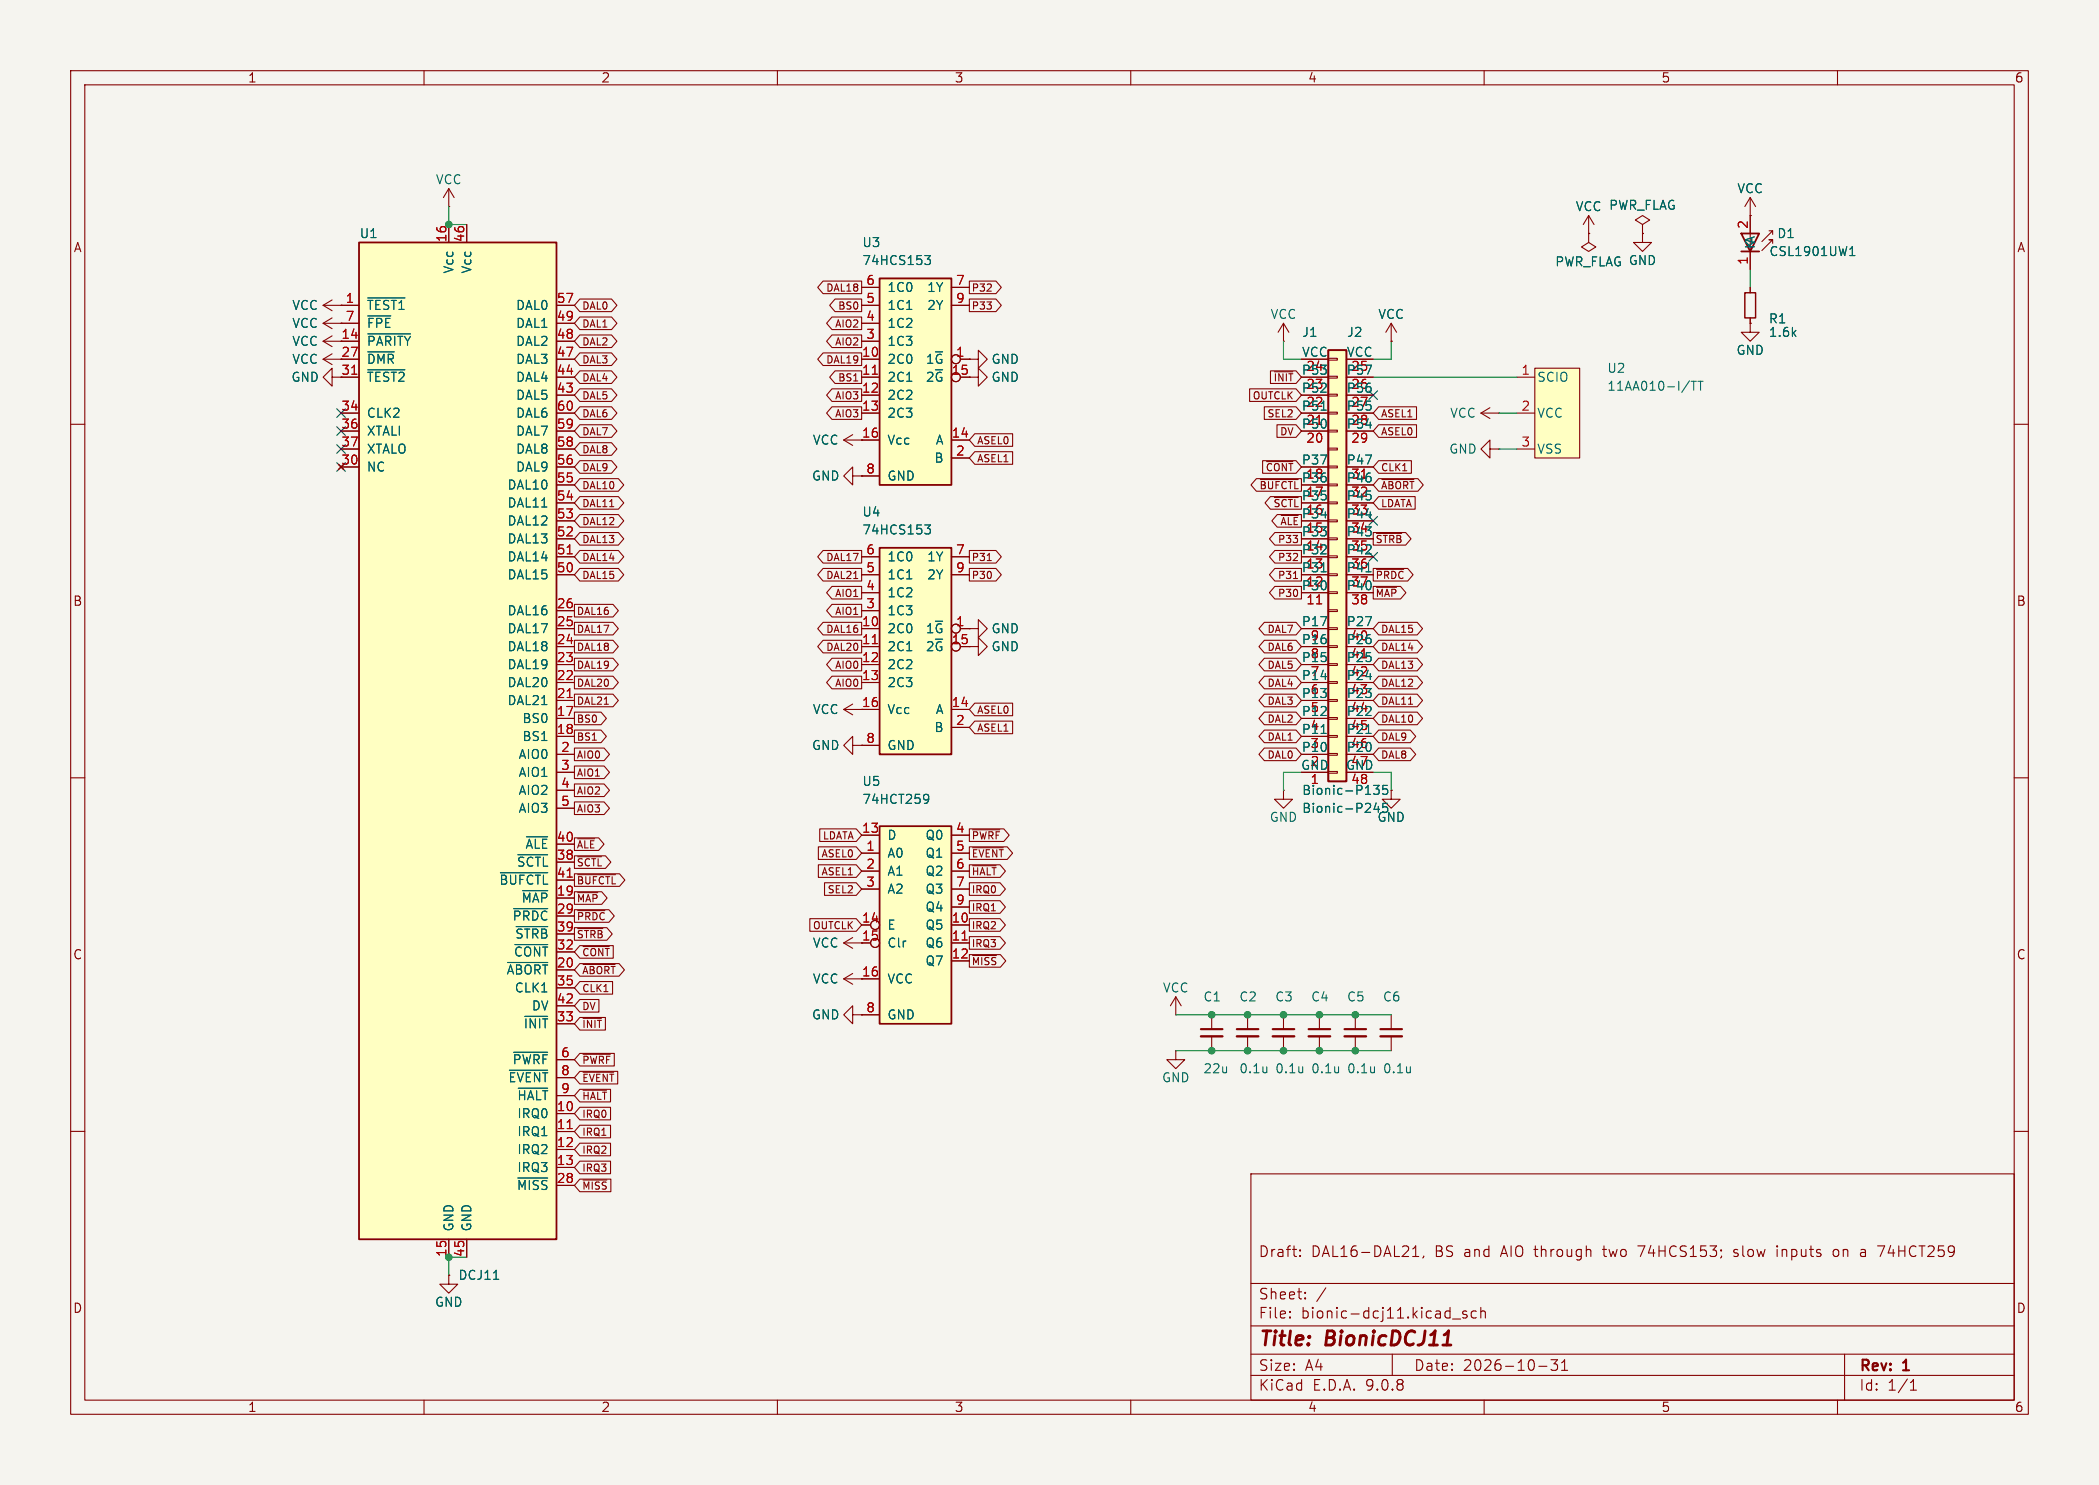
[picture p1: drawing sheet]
<svg xmlns="http://www.w3.org/2000/svg" width="297mm" height="210mm" viewBox="0 0 297 210" stroke-linecap="round" stroke-linejoin="round" font-family="sans-serif">
<defs><g id="words">
<g font-size="2.8" fill="#840000">
<text x="178" y="190.9">Title:</text>
<text x="187.7" y="190.9">BionicDCJ11</text>
</g>
<g font-size="2.1" fill="#840000">
<text x="178" y="178">Draft:</text>
<text x="185.5" y="178">DAL16-DAL21,</text>
<text x="203.1" y="178">BS and</text>
<text x="212.7" y="178">AIO through</text>
<text x="227.4" y="178">two</text>
<text x="232.5" y="178">74HCS153;</text>
<text x="246.2" y="178">slow</text>
<text x="252.4" y="178">inputs</text>
<text x="260.6" y="178">on</text>
<text x="267.2" y="178">74HCT259</text>
<text x="178" y="184">Sheet:</text>
<text x="178" y="186.7">File:</text>
<text x="184.1" y="186.7">bionic-dcj11.kicad_sch</text>
<text x="178" y="196.9">KiCad</text>
<text x="178" y="194.1">Size:</text>
<text x="184.7" y="194.1">A4</text>
<text x="185.7" y="196.9">E.D.A.</text>
<text x="193.3" y="196.9">9.0.8</text>
<text x="200" y="194.1">Date:</text>
<text x="207" y="194.1">2026-10-31</text>
<text x="263" y="194.3">Rev:</text>
<text x="263" y="196.9">Id:</text>
<text x="267.1" y="196.9">1/1</text>
<text x="269.4" y="194.3">1</text>
</g>
<g font-size="1.8" fill="#840000">
<text x="35" y="11.9">1</text>
<text x="85" y="11.9">2</text>
<text x="135" y="11.9">3</text>
<text x="185" y="11.9">4</text>
<text x="235" y="11.9">5</text>
<text x="285" y="11.9">6</text>
<text x="10.3" y="35.9">A</text>
<text x="285.3" y="35.9">A</text>
<text x="121.9" y="62">16</text>
<text x="10.3" y="85.9">B</text>
<text x="285.3" y="85.9">B</text>
<text x="10.3" y="135.9">C</text>
<text x="285.3" y="135.9">C</text>
<text x="10.3" y="185.9">D</text>
<text x="285.3" y="185.9">D</text>
<text x="35" y="199.9">1</text>
<text x="85" y="199.9">2</text>
<text x="135" y="199.9">3</text>
<text x="185" y="199.9">4</text>
<text x="235" y="199.9">5</text>
<text x="285" y="199.9">6</text>
</g>
<g font-size="1.8" fill="#006464">
<text x="61.6" y="26.3">VCC</text>
<text x="245.7" y="27.5">VCC</text>
<text x="50.8" y="33.9">U1</text>
<text x="121.9" y="35.2">U3</text>
<text x="222.9" y="30.1">VCC PWR_FLAG</text>
<text x="248.5" y="35.3" transform="rotate(-90 248.5 35.3)">KA</text>
<text x="251.4" y="33.9">D1</text>
<text x="64.4" y="38.8" transform="rotate(-90 64.4 38.8)">Vcc</text>
<text x="66.9" y="38.8" transform="rotate(-90 66.9 38.8)">Vcc</text>
<text x="121.9" y="37.7">74HCS153</text>
<text x="125.5" y="41.5">1C0</text>
<text x="131.1" y="41.5">1Y</text>
<text x="220" y="37.9">PWR_FLAG GND</text>
<text x="250.3" y="36.4">CSL1901UW1</text>
<text x="41.3" y="44">VCC</text>
<text x="41.3" y="46.6">VCC</text>
<text x="51.8" y="44">~{TEST1}</text>
<text x="51.8" y="46.6">~{FPE}</text>
<text x="72.9" y="44">DAL0</text>
<text x="72.9" y="46.6">DAL1</text>
<text x="125.5" y="44">1C1</text>
<text x="125.5" y="46.6">1C2</text>
<text x="131.1" y="44">2Y</text>
<text x="179.7" y="45.3">VCC</text>
<text x="184.2" y="47.9">J1</text>
<text x="190.5" y="47.9">J2</text>
<text x="194.9" y="45.3">VCC</text>
<text x="250.2" y="45.9">R1</text>
<text x="250.2" y="47.9">1.6k</text>
<text x="41.3" y="49.1">VCC</text>
<text x="41.3" y="51.7">VCC</text>
<text x="51.8" y="49.1">~{PARITY}</text>
<text x="51.8" y="51.7">~{DMR}</text>
<text x="72.9" y="49.1">DAL2</text>
<text x="72.9" y="51.7">DAL3</text>
<text x="125.5" y="49.1">1C3</text>
<text x="125.5" y="51.7">2C0</text>
<text x="130.9" y="51.7">1~{G}</text>
<text x="140.2" y="51.7">GND</text>
<text x="184.1" y="53.1">P53</text>
<text x="184.1" y="50.5">VCC</text>
<text x="184.7" y="52.8">24</text>
<text x="190.5" y="53.1">P57</text>
<text x="190.5" y="50.5">VCC</text>
<text x="191.1" y="52.8">25</text>
<text x="227.3" y="52.9">U2</text>
<text x="245.6" y="50.4">GND</text>
<text x="41.1" y="54.2">GND</text>
<text x="51.8" y="54.2">~{TEST2}</text>
<text x="51.8" y="59.3">CLK2</text>
<text x="72.9" y="54.2">DAL4</text>
<text x="72.9" y="56.7">DAL5</text>
<text x="72.9" y="59.3">DAL6</text>
<text x="125.5" y="54.2">2C1</text>
<text x="125.5" y="56.7">2C2</text>
<text x="125.5" y="59.3">2C3</text>
<text x="130.9" y="54.2">2~{G}</text>
<text x="140.2" y="54.2">GND</text>
<text x="184.1" y="55.6">P52</text>
<text x="184.1" y="58.2">P51</text>
<text x="184.7" y="55.3">23</text>
<text x="184.7" y="57.9">22</text>
<text x="190.5" y="55.6">P56</text>
<text x="190.5" y="58.2">P55</text>
<text x="191.1" y="55.3">26</text>
<text x="191.1" y="57.9">27</text>
<text x="205.1" y="59.3">VCC</text>
<text x="217.4" y="54.2">SCIO</text>
<text x="217.4" y="59.3">VCC</text>
<text x="227.3" y="55.5">11AA010-I/TT</text>
<text x="51.8" y="61.8">XTALI</text>
<text x="51.8" y="64.4">XTALO</text>
<text x="72.9" y="61.8">DAL7</text>
<text x="72.9" y="64.4">DAL8</text>
<text x="114.9" y="63.1">VCC</text>
<text x="125.5" y="63.1">Vcc</text>
<text x="132.1" y="65.6">B</text>
<text x="132.3" y="63.1">A</text>
<text x="184.1" y="60.7">P50</text>
<text x="184.1" y="65.8">P37</text>
<text x="184.7" y="60.4">21</text>
<text x="190.5" y="60.7">P54</text>
<text x="190.5" y="65.8">P47</text>
<text x="191.1" y="60.4">28</text>
<text x="205" y="64.4">GND</text>
<text x="217.4" y="64.4">VSS</text>
<text x="51.8" y="66.9">NC</text>
<text x="71.7" y="69.4">DAL10</text>
<text x="71.7" y="72">DAL11</text>
<text x="72.9" y="66.9">DAL9</text>
<text x="114.8" y="68.2">GND</text>
<text x="125.5" y="68.2">GND</text>
<text x="184.1" y="68.3">P36</text>
<text x="184.1" y="70.9">P35</text>
<text x="184.7" y="68">18</text>
<text x="184.7" y="70.6">17</text>
<text x="190.5" y="68.3">P46</text>
<text x="190.5" y="70.9">P45</text>
<text x="191.1" y="68">31</text>
<text x="191.1" y="70.6">32</text>
<text x="71.7" y="74.5">DAL12</text>
<text x="71.7" y="77.1">DAL13</text>
<text x="121.9" y="75.8">74HCS153</text>
<text x="121.9" y="73.3">U4</text>
<text x="184.1" y="73.4">P34</text>
<text x="184.1" y="75.9">P33</text>
<text x="184.7" y="73.1">16</text>
<text x="184.7" y="75.6">15</text>
<text x="190.5" y="73.4">P44</text>
<text x="190.5" y="75.9">P43</text>
<text x="191.1" y="73.1">33</text>
<text x="191.1" y="75.6">34</text>
<text x="71.7" y="79.6">DAL14</text>
<text x="71.7" y="82.1">DAL15</text>
<text x="125.5" y="79.6">1C0</text>
<text x="125.5" y="82.1">1C1</text>
<text x="131.1" y="79.6">1Y</text>
<text x="131.1" y="82.1">2Y</text>
<text x="184.1" y="78.5">P32</text>
<text x="184.1" y="81">P31</text>
<text x="184.1" y="83.6">P30</text>
<text x="184.7" y="78.2">14</text>
<text x="184.7" y="80.7">13</text>
<text x="184.7" y="83.3">12</text>
<text x="190.5" y="78.5">P42</text>
<text x="190.5" y="81">P41</text>
<text x="190.5" y="83.6">P40</text>
<text x="191.1" y="78.2">35</text>
<text x="191.1" y="80.7">36</text>
<text x="191.1" y="83.3">37</text>
<text x="71.7" y="87.2">DAL16</text>
<text x="71.7" y="89.8">DAL17</text>
<text x="125.5" y="84.7">1C2</text>
<text x="125.5" y="87.2">1C3</text>
<text x="125.5" y="89.8">2C0</text>
<text x="130.9" y="89.8">1~{G}</text>
<text x="140.2" y="89.8">GND</text>
<text x="184.1" y="88.6">P17</text>
<text x="190.5" y="88.6">P27</text>
<text x="71.7" y="92.3">DAL18</text>
<text x="71.7" y="94.8">DAL19</text>
<text x="125.5" y="92.3">2C1</text>
<text x="125.5" y="94.8">2C2</text>
<text x="130.9" y="92.3">2~{G}</text>
<text x="140.2" y="92.3">GND</text>
<text x="184.1" y="91.2">P16</text>
<text x="184.1" y="93.7">P15</text>
<text x="185.3" y="90.9">9</text>
<text x="185.3" y="93.4">8</text>
<text x="185.3" y="96">7</text>
<text x="190.5" y="91.2">P26</text>
<text x="190.5" y="93.7">P25</text>
<text x="191.1" y="90.9">40</text>
<text x="191.1" y="93.4">41</text>
<text x="191.1" y="96">42</text>
<text x="71.7" y="97.4">DAL20</text>
<text x="71.7" y="99.9">DAL21</text>
<text x="114.9" y="101.2">VCC</text>
<text x="125.5" y="97.4">2C3</text>
<text x="125.5" y="101.2">Vcc</text>
<text x="132.3" y="101.2">A</text>
<text x="184.1" y="96.3">P14</text>
<text x="184.1" y="98.8">P13</text>
<text x="184.1" y="101.3">P12</text>
<text x="185.3" y="98.5">6</text>
<text x="185.3" y="101">5</text>
<text x="190.5" y="96.3">P24</text>
<text x="190.5" y="98.8">P23</text>
<text x="190.5" y="101.3">P22</text>
<text x="191.1" y="98.5">43</text>
<text x="191.1" y="101">44</text>
<text x="73.3" y="107.5">AIO0</text>
<text x="73.8" y="102.5">BS0</text>
<text x="73.8" y="105">BS1</text>
<text x="114.8" y="106.3">GND</text>
<text x="125.5" y="106.3">GND</text>
<text x="132.1" y="103.7">B</text>
<text x="184.1" y="103.9">P11</text>
<text x="184.1" y="106.4">P10</text>
<text x="185.3" y="103.6">4</text>
<text x="185.3" y="106.1">3</text>
<text x="190.5" y="103.9">P21</text>
<text x="190.5" y="106.4">P20</text>
<text x="191.1" y="103.6">45</text>
<text x="191.1" y="106.1">46</text>
<text x="73.3" y="110.1">AIO1</text>
<text x="73.3" y="112.6">AIO2</text>
<text x="121.9" y="111.4">U5</text>
<text x="121.9" y="113.9">74HCT259</text>
<text x="184" y="109">GND</text>
<text x="184.2" y="112.6">Bionic-P135</text>
<text x="185.3" y="108.7">2</text>
<text x="190.4" y="109">GND</text>
<text x="191.1" y="108.7">47</text>
<text x="73.3" y="115.2">AIO3</text>
<text x="125.5" y="119">D</text>
<text x="130.9" y="119">Q0</text>
<text x="179.6" y="116.4">GND</text>
<text x="184.2" y="115.2">Bionic-P245</text>
<text x="194.8" y="116.4">GND</text>
<text x="70.6" y="125.3">~{BUFCTL}</text>
<text x="73" y="122.8">~{SCTL}</text>
<text x="74.3" y="120.2">~{ALE}</text>
<text x="125.5" y="121.5">A0</text>
<text x="125.5" y="124.1">A1</text>
<text x="130.9" y="121.5">Q1</text>
<text x="130.9" y="124.1">Q2</text>
<text x="72.4" y="130.4">~{PRDC}</text>
<text x="73.7" y="127.9">~{MAP}</text>
<text x="125.5" y="126.6">A2</text>
<text x="125.5" y="131.7">E</text>
<text x="130.9" y="126.6">Q3</text>
<text x="130.9" y="129.1">Q4</text>
<text x="130.9" y="131.7">Q5</text>
<text x="72.6" y="135.5">~{CONT}</text>
<text x="72.8" y="132.9">~{STRB}</text>
<text x="114.9" y="134.2">VCC</text>
<text x="125.5" y="134.2">Clr</text>
<text x="130.9" y="134.2">Q6</text>
<text x="130.9" y="136.8">Q7</text>
<text x="71.6" y="138">~{ABORT}</text>
<text x="72.7" y="140.6">CLK1</text>
<text x="75.2" y="143.1">DV</text>
<text x="114.9" y="139.3">VCC</text>
<text x="125.5" y="139.3">VCC</text>
<text x="164.5" y="140.6">VCC</text>
<text x="170.2" y="141.8">C1</text>
<text x="175.3" y="141.8">C2</text>
<text x="180.3" y="141.8">C3</text>
<text x="185.4" y="141.8">C4</text>
<text x="190.5" y="141.8">C5</text>
<text x="195.6" y="141.8">C6</text>
<text x="74" y="145.6">~{INIT}</text>
<text x="114.8" y="144.4">GND</text>
<text x="125.5" y="144.4">GND</text>
<text x="71.8" y="153.3">~{EVENT}</text>
<text x="72.4" y="150.7">~{PWRF}</text>
<text x="73.1" y="155.8">~{HALT}</text>
<text x="164.3" y="153.3">GND</text>
<text x="170.2" y="152">22u</text>
<text x="175.3" y="152">0.1u</text>
<text x="180.3" y="152">0.1u</text>
<text x="185.4" y="152">0.1u</text>
<text x="190.5" y="152">0.1u</text>
<text x="195.6" y="152">0.1u</text>
<text x="73.1" y="158.3">IRQ0</text>
<text x="73.1" y="160.9">IRQ1</text>
<text x="73.1" y="163.4">IRQ2</text>
<text x="73.1" y="166">IRQ3</text>
<text x="73" y="168.5">~{MISS}</text>
<text x="64.4" y="174.2" transform="rotate(-90 64.4 174.2)">GND</text>
<text x="66.9" y="174.2" transform="rotate(-90 66.9 174.2)">GND</text>
<text x="61.5" y="185">GND</text>
<text x="64.8" y="181.2">DCJ11</text>
</g>
<g font-size="1.8" fill="#a90000">
<text x="63.2" y="34.3" transform="rotate(-90 63.2 34.3)">16</text>
<text x="65.8" y="34.3" transform="rotate(-90 65.8 34.3)">46</text>
<text x="247.4" y="32.5" transform="rotate(-90 247.4 32.5)">2</text>
<text x="122.5" y="40.4">6</text>
<text x="135.2" y="40.4">7</text>
<text x="247.4" y="37.5" transform="rotate(-90 247.4 37.5)">1</text>
<text x="48.8" y="42.9">1</text>
<text x="48.8" y="45.5">7</text>
<text x="78.7" y="42.9">57</text>
<text x="78.7" y="45.5">49</text>
<text x="122.5" y="42.9">5</text>
<text x="122.5" y="45.5">4</text>
<text x="135.2" y="42.9">9</text>
<text x="48.2" y="48">14</text>
<text x="48.2" y="50.5">27</text>
<text x="48.2" y="53.1">31</text>
<text x="78.7" y="48">48</text>
<text x="78.7" y="50.5">47</text>
<text x="78.7" y="53.1">44</text>
<text x="121.9" y="50.5">10</text>
<text x="121.9" y="53.1">11</text>
<text x="122.5" y="48">3</text>
<text x="134.6" y="53.1">15</text>
<text x="135.2" y="50.5">1</text>
<text x="215.2" y="53.1">1</text>
<text x="48.2" y="58.2">34</text>
<text x="78.7" y="55.6">43</text>
<text x="78.7" y="58.2">60</text>
<text x="121.9" y="55.6">12</text>
<text x="121.9" y="58.2">13</text>
<text x="215.2" y="58.2">2</text>
<text x="48.2" y="60.7">36</text>
<text x="48.2" y="63.2">37</text>
<text x="48.2" y="65.8">30</text>
<text x="78.7" y="60.7">59</text>
<text x="78.7" y="63.2">58</text>
<text x="78.7" y="65.8">56</text>
<text x="134.6" y="62">14</text>
<text x="135.2" y="64.5">2</text>
<text x="184.7" y="62.9">20</text>
<text x="191.1" y="62.9">29</text>
<text x="215.2" y="63.2">3</text>
<text x="78.7" y="68.3">55</text>
<text x="78.7" y="70.9">54</text>
<text x="122.5" y="67.1">8</text>
<text x="78.7" y="73.4">53</text>
<text x="78.7" y="75.9">52</text>
<text x="78.7" y="78.5">51</text>
<text x="78.7" y="81">50</text>
<text x="122.5" y="78.5">6</text>
<text x="122.5" y="81">5</text>
<text x="122.5" y="83.6">4</text>
<text x="135.2" y="78.5">7</text>
<text x="135.2" y="81">9</text>
<text x="78.7" y="86.1">26</text>
<text x="78.7" y="88.6">25</text>
<text x="121.9" y="88.6">10</text>
<text x="122.5" y="86.1">3</text>
<text x="135.2" y="88.6">1</text>
<text x="184.7" y="85.8">11</text>
<text x="191.1" y="85.8">38</text>
<text x="78.7" y="91.2">24</text>
<text x="78.7" y="93.7">23</text>
<text x="121.9" y="91.2">11</text>
<text x="121.9" y="93.7">12</text>
<text x="134.6" y="91.2">15</text>
<text x="78.7" y="96.3">22</text>
<text x="78.7" y="98.8">21</text>
<text x="78.7" y="101.3">17</text>
<text x="121.9" y="96.3">13</text>
<text x="121.9" y="100.1">16</text>
<text x="134.6" y="100.1">14</text>
<text x="78.7" y="103.9">18</text>
<text x="79.3" y="106.4">2</text>
<text x="122.5" y="105.2">8</text>
<text x="135.2" y="102.6">2</text>
<text x="79.3" y="109">3</text>
<text x="79.3" y="111.5">4</text>
<text x="185.3" y="111.2">1</text>
<text x="191.1" y="111.2">48</text>
<text x="78.7" y="119.1">40</text>
<text x="79.3" y="114">5</text>
<text x="121.9" y="117.9">13</text>
<text x="135.2" y="117.9">4</text>
<text x="78.7" y="121.7">38</text>
<text x="78.7" y="124.2">41</text>
<text x="122.5" y="120.4">1</text>
<text x="122.5" y="122.9">2</text>
<text x="122.5" y="125.5">3</text>
<text x="135.2" y="120.4">5</text>
<text x="135.2" y="122.9">6</text>
<text x="135.2" y="125.5">7</text>
<text x="78.7" y="126.7">19</text>
<text x="78.7" y="129.3">29</text>
<text x="78.7" y="131.8">39</text>
<text x="121.9" y="130.6">14</text>
<text x="134.6" y="130.6">10</text>
<text x="135.2" y="128">9</text>
<text x="78.7" y="134.4">32</text>
<text x="78.7" y="136.9">20</text>
<text x="121.9" y="133.1">15</text>
<text x="134.6" y="133.1">11</text>
<text x="134.6" y="135.6">12</text>
<text x="78.7" y="139.4">35</text>
<text x="78.7" y="142">42</text>
<text x="121.9" y="138.2">16</text>
<text x="122.5" y="143.3">8</text>
<text x="78.7" y="144.5">33</text>
<text x="79.3" y="149.6">6</text>
<text x="79.3" y="152.1">8</text>
<text x="79.3" y="154.7">9</text>
<text x="78.7" y="157.2">10</text>
<text x="78.7" y="159.8">11</text>
<text x="78.7" y="162.3">12</text>
<text x="78.7" y="164.8">13</text>
<text x="78.7" y="167.4">28</text>
<text x="63.2" y="177.8" transform="rotate(-90 63.2 177.8)">15</text>
<text x="65.8" y="177.8" transform="rotate(-90 65.8 177.8)">45</text>
</g>
<g font-size="1.4" fill="#840000">
<text x="116.8" y="41.4">DAL18</text>
<text x="137.4" y="41.4">P32</text>
<text x="82.3" y="46.5">DAL1</text>
<text x="82.3" y="44">DAL0</text>
<text x="118" y="46.5">AIO2</text>
<text x="118.5" y="44">BS0</text>
<text x="137.4" y="44">P33</text>
<text x="82.3" y="49.1">DAL2</text>
<text x="82.3" y="51.6">DAL3</text>
<text x="116.8" y="51.6">DAL19</text>
<text x="118" y="49.1">AIO2</text>
<text x="82.3" y="59.2">DAL6</text>
<text x="82.3" y="56.7">DAL5</text>
<text x="82.3" y="54.1">DAL4</text>
<text x="118" y="59.2">AIO3</text>
<text x="118" y="56.7">AIO3</text>
<text x="118.5" y="54.1">BS1</text>
<text x="177.1" y="56.7">OUTCLK</text>
<text x="179.2" y="59.2">SEL2</text>
<text x="180.1" y="54.1">~{INIT}</text>
<text x="195.3" y="59.2">ASEL1</text>
<text x="82.3" y="61.8">DAL7</text>
<text x="82.3" y="64.3">DAL8</text>
<text x="138.2" y="65.6">ASEL1</text>
<text x="138.2" y="63">ASEL0</text>
<text x="181" y="61.8">DV</text>
<text x="195.3" y="61.8">ASEL0</text>
<text x="82.3" y="69.4">DAL10</text>
<text x="82.3" y="71.9">DAL11</text>
<text x="82.3" y="66.8">DAL9</text>
<text x="178.1" y="69.4">~{BUFCTL}</text>
<text x="179" y="66.8">~{CONT}</text>
<text x="180.1" y="71.9">~{SCTL}</text>
<text x="195.3" y="71.9">LDATA</text>
<text x="195.3" y="66.8">CLK1</text>
<text x="195.3" y="69.4">~{ABORT}</text>
<text x="82.3" y="74.5">DAL12</text>
<text x="82.3" y="77">DAL13</text>
<text x="180.7" y="77">P33</text>
<text x="181" y="74.5">~{ALE}</text>
<text x="194.6" y="77">~{STRB}</text>
<text x="82.3" y="82.1">DAL15</text>
<text x="82.3" y="79.5">DAL14</text>
<text x="116.8" y="79.5">DAL17</text>
<text x="116.8" y="82.1">DAL21</text>
<text x="137.4" y="82.1">P30</text>
<text x="137.4" y="79.5">P31</text>
<text x="180.7" y="82.1">P31</text>
<text x="180.7" y="79.5">P32</text>
<text x="194.6" y="82.1">~{PRDC}</text>
<text x="81.5" y="89.7">DAL17</text>
<text x="81.5" y="87.2">DAL16</text>
<text x="116.8" y="89.7">DAL16</text>
<text x="118" y="84.6">AIO1</text>
<text x="118" y="87.2">AIO1</text>
<text x="179.2" y="89.7">DAL7</text>
<text x="180.7" y="84.6">P30</text>
<text x="194.6" y="84.6">~{MAP}</text>
<text x="195.3" y="89.7">DAL15</text>
<text x="81.5" y="94.8">DAL19</text>
<text x="81.5" y="92.2">DAL18</text>
<text x="116.8" y="92.2">DAL20</text>
<text x="118" y="94.8">AIO0</text>
<text x="179.2" y="92.2">DAL6</text>
<text x="179.2" y="94.8">DAL5</text>
<text x="195.3" y="94.8">DAL13</text>
<text x="195.3" y="92.2">DAL14</text>
<text x="81.5" y="99.9">DAL21</text>
<text x="81.5" y="97.3">DAL20</text>
<text x="118" y="97.3">AIO0</text>
<text x="138.2" y="101.1">ASEL0</text>
<text x="179.2" y="99.9">DAL3</text>
<text x="179.2" y="97.3">DAL4</text>
<text x="195.3" y="97.3">DAL12</text>
<text x="195.3" y="99.9">DAL11</text>
<text x="81.5" y="102.4">BS0</text>
<text x="81.5" y="107.5">AIO0</text>
<text x="81.5" y="104.9">BS1</text>
<text x="138.2" y="103.7">ASEL1</text>
<text x="179.2" y="102.4">DAL2</text>
<text x="179.2" y="104.9">DAL1</text>
<text x="179.2" y="107.5">DAL0</text>
<text x="195.3" y="104.9">DAL9</text>
<text x="195.3" y="107.5">DAL8</text>
<text x="195.3" y="102.4">DAL10</text>
<text x="81.5" y="110">AIO1</text>
<text x="81.5" y="112.6">AIO2</text>
<text x="81.5" y="115.1">AIO3</text>
<text x="116.3" y="118.9">LDATA</text>
<text x="137.4" y="118.9">~{PWRF}</text>
<text x="81.5" y="125.3">~{BUFCTL}</text>
<text x="81.5" y="122.7">~{SCTL}</text>
<text x="81.5" y="120.2">~{ALE}</text>
<text x="116.1" y="124">ASEL1</text>
<text x="116.1" y="121.5">ASEL0</text>
<text x="137.4" y="124">~{HALT}</text>
<text x="137.4" y="121.5">~{EVENT}</text>
<text x="81.5" y="130.3">~{PRDC}</text>
<text x="81.5" y="127.8">~{MAP}</text>
<text x="114.9" y="131.6">OUTCLK</text>
<text x="117" y="126.5">SEL2</text>
<text x="137.4" y="131.6">IRQ2</text>
<text x="137.4" y="129.1">IRQ1</text>
<text x="137.4" y="126.5">IRQ0</text>
<text x="81.5" y="132.9">~{STRB}</text>
<text x="82.3" y="138">~{ABORT}</text>
<text x="82.3" y="135.4">~{CONT}</text>
<text x="137.4" y="134.2">IRQ3</text>
<text x="137.4" y="136.7">~{MISS}</text>
<text x="82.3" y="140.5">CLK1</text>
<text x="82.3" y="143">DV</text>
<text x="82.3" y="145.6">~{INIT}</text>
<text x="82.3" y="155.7">~{HALT}</text>
<text x="82.3" y="153.2">~{EVENT}</text>
<text x="82.3" y="150.7">~{PWRF}</text>
<text x="82.3" y="158.3">IRQ0</text>
<text x="82.3" y="160.8">IRQ1</text>
<text x="82.3" y="163.4">IRQ2</text>
<text x="82.3" y="165.9">IRQ3</text>
<text x="82.3" y="168.4">~{MISS}</text>
</g>
</g></defs>
<path d="M0 0h297v210h-297z" fill="#f5f4ef" stroke="#f5f4ef" stroke-width=".14"/>
<g fill="none" stroke="#840000" stroke-width=".15">
<path d="M10 10h277v190h-277zM12 12h273v186h-273zM60 10v2M110 10v2M160 10v2M210 10v2M260 10v2M45.7 43.2l1.3 .7M45.7 43.2h2.6M47 42.4l-1.3 .8M48.3 43.2h.1M181.6 48.3h.1"/>
<path d="M181.6 45.7l-.8 1.3M181.6 45.7l.8 1.3M181.6 45.7v2.6M10 60h2M285 60h2M10 110h2M285 110h2M10 160h2M177 166h108v32h-108zM184 177.6v.1M184 177.6h-.1l.1 .1M184 176.8v.1"/>
<path d="M184 176.8h-.1l.1 .1M199.9 177.7h.8M200 176.6l.3-.4v1.5M201.5 177.6l-.2 .3M231.7 176.2h1M245.3 177.6l.4 .1M245.5 176.7l-.2 .2 .1 .2 .1 .1M251.5 176.2v.1M251.5 176.7v1M251.5 176.2l-.1 .1h.1M260 176.8a.41 .41 0 0 0-.6 .2v.4a.41 .41 0 0 0 .6 .2M263.5 176.7h.2l.3 .2v.8"/>
<path d="M264 177.6l-.5 .1M264 177.1h-.5M265.7 176.2h1l-.7 1.5M285 160h2M60 198v2M110 198v2M160 198v2M177 194.5h108M177 191.5h108M177 187.5h108M177 181.5h108M182.5 186.3h.1l-.1 .1"/>
<path d="M182.5 186.3v.1M182.5 185.5v.1M182.5 185.5h.1l-.1 .1M184.7 183.6v.1M184.7 183.6h-.1l.1 .1M184.7 182.8v.1M184.7 182.8h-.1l.1 .1M187.6 182.1l-1.3 2M197 191.5v3M205.5 186.5h1.2M207.5 185.5l-.3-.1-.2 .2v.2l.5 .2 .1 .1-.1 .2-.1 .1-.4-.1M208.9 185.5l-.4-.1-.3 .3v.4l.1 .2 .2 .1 .4-.1"/>
<path d="M209.5 185.5a.37 .37 0 0 1 .7 .1v.8M209.5 184.9v1.5M210 198v2M217.7 193.2h1.2M219.5 192.3h.9l-.5 .6a.41 .41 0 0 1 .5 .3v.3l-.2 .2-.5 .1-.2-.1M221 193.8h.8M221 192.7l.4-.4v1.5M260 198v2M261 191.5v6.5M270.3 196.6h.9M270.3 195.5l.4-.4v1.5"/>
</g>
<path d="M50.8 34.3h27.9v141h-27.9z" fill="#ffffc2"/>
<path d="M50.8 34.3h27.9v141h-27.9z" fill="none" stroke="#840000" stroke-width=".25"/>
<g fill="none" stroke="#840000" stroke-width=".15">
<path d="M63.5 31.8v2.5M66 31.8v2.5M48.3 43.2h2.5M48.3 45.7h2.5M48.3 48.3h2.5M48.3 50.8h2.5M48.3 53.3h2.5M48.3 58.4h2.5M78.7 43.2h2.6M78.7 45.7h2.6M78.7 48.3h2.6M78.7 50.8h2.6"/>
<path d="M78.7 53.3h2.6M78.7 58.4h2.6M78.7 55.9h2.6M137.2 50.8h1.2v-1.3l1.3 1.3-1.3 1.3v-1.3M137.2 50.8h.1M48.3 61h2.5M48.3 63.5h2.5M48.3 66h2.5M78.7 61h2.6M78.7 63.5h2.6M78.7 66h2.6M78.7 68.6h2.6"/>
<path d="M78.7 71.1h2.6M78.7 73.7h2.6M78.7 76.2h2.6M78.7 78.7h2.6M78.7 81.3h2.6M78.7 86.4h2.6M78.7 88.9h2.6M78.7 91.4h2.6M78.7 94h2.6M78.7 96.5h2.6M78.7 99.1h2.6M78.7 101.6h2.6"/>
<path d="M78.7 104.1h2.6M78.7 106.7h2.6M78.7 109.2h2.6M78.7 111.8h2.6M78.7 114.3h2.6M78.7 119.4h2.6M120.6 105.4v-1.3l-1.2 1.3 1.2 1.3v-1.3h1.3M121.9 105.4h.1M78.7 121.9h2.6M78.7 124.5h2.6M78.7 127h2.6M78.7 129.5h2.6"/>
<path d="M78.7 132.1h2.6M78.7 134.6h2.6M78.7 137.2h2.6M78.7 139.7h2.6M78.7 142.2h2.6M78.7 144.8h2.6M78.7 149.9h2.6M78.7 152.4h2.6M78.7 154.9h2.6M78.7 157.5h2.6M166.4 148.6v1.3h1.2l-1.2 1.2-1.3-1.2h1.3M166.4 148.6h.1"/>
<path d="M166.4 143.5h.1M166.4 141l-.8 1.2M166.4 141l.7 1.2M166.4 141v2.5M171.4 143.5v2M171.4 146.6v2M63.5 175.3v2.5M66 175.3v2.5M78.7 160h2.6M78.7 162.6h2.6M78.7 165.1h2.6M78.7 167.6h2.6"/>
</g>
<g fill="none" stroke="#006464" stroke-width=".15">
<path d="M52 42.1h5.3M52 44.7h3.3M52 47.2h6.1M52 49.8h3.8M52 52.3h5.3M74.5 118.3h3M70.8 123.4h6.7M71.8 136.1h5.7M72.7 128.5h4.8M72.9 133.6h4.6M73 131h4.5M73.3 120.9h4.2"/>
<path d="M73.9 126h3.6M72.1 151.4h5.4M72.7 148.8h4.8M73.3 153.9h4.2M74.2 143.7h3.3M73.3 166.6h4.2M69.8 180.9h.8"/>
</g>
<path d="M49.8 52.9h.7M80.3 78.3h.7M80.3 98.6h.7M80.3 124h.7M80.3 159.6h.7" fill="none" stroke="#a90000" stroke-width=".15"/>
<path d="M169.9 145.5h3.1" fill="none" stroke="#840000" stroke-width=".3"/>
<path d="M169.9 146.6h3.1" fill="none" stroke="#840000" stroke-width=".33"/>
<path d="M124.5 116.8h10.1v28h-10.1z" fill="#ffffc2"/>
<path d="M124.5 116.8h10.1v28h-10.1z" fill="none" stroke="#840000" stroke-width=".25"/>
<g fill="none" stroke="#840000" stroke-width=".15">
<path d="M137.2 53.3h1.2v-1.2l1.3 1.2-1.3 1.3v-1.3M137.2 53.3h.1M121.9 118.1h2.6M134.6 118.1h2.6M119.4 138.4h5.1M119.4 133.4h2.5M119.4 138.4l1.2 .8M119.4 133.4l1.2 .7M120.6 137.7l-1.2 .7M120.6 132.6l-1.2 .8M121.9 120.7h2.6M121.9 123.2h2.6"/>
<path d="M121.9 125.7h2.6M134.6 120.7h2.6M134.6 123.2h2.6M134.6 125.7h2.6M134.6 128.3h2.6M134.6 130.8h2.6M134.6 133.4h2.6M134.6 135.9h2.6M120.6 143.5v-1.3l-1.2 1.3 1.2 1.3v-1.3h1.3M121.9 143.5h.1M121.9 143.5h2.6"/>
<circle cx="123.8" cy="133.3" r=".63"/>
<circle cx="123.8" cy="130.8" r=".63"/>
</g>
<path d="M136.1 132.9h.8" fill="none" stroke="#a90000" stroke-width=".15"/>
<path d="M130.9 112.3l.4 .2a.84 .84 0 0 1-.3 1.1h-.2M131.4 112.9l-.2 .2h-.3" fill="none" stroke="#006464" stroke-width=".15"/>
<path d="M124.5 39.4h10.1v29.2h-10.1z" fill="#ffffc2"/>
<path d="M124.5 39.4h10.1v29.2h-10.1z" fill="none" stroke="#840000" stroke-width=".25"/>
<g fill="none" stroke="#840000" stroke-width=".15">
<path d="M121.9 40.6h2.6M121.9 43.2h2.6M121.9 45.7h2.6M121.9 48.3h2.6M121.9 50.8h2.6M121.9 53.3h2.6M121.9 55.9h2.6M121.9 58.4h2.6M134.6 40.6h2.6M134.6 43.2h2.6M135.9 50.8h1.3M135.9 53.3h1.3"/>
<path d="M247.6 45.7v1.3h1.3l-1.3 1.3-1.2-1.3h1.2M247.6 45.7h.1M121.9 62.2h2.6M121.9 67.3h2.6M134.6 62.2h2.6M134.6 64.8h2.6M181.6 111.8v1.2h1.3l-1.3 1.3-1.3-1.3h1.3M181.6 111.8h.1M63.5 180.3v1.3h1.3l-1.3 1.3-1.3-1.3h1.3M63.5 180.3h.1"/>
</g>
<path d="M130.9 36.1h.7l-.4 .5 .4 .1v.5l-.2 .2h-.4M128.3 43.8h.7M128.3 53.9h.7" fill="none" stroke="#006464" stroke-width=".15"/>
<path d="M123.4 52.9h.8" fill="none" stroke="#a90000" stroke-width=".15"/>
<path d="M188 49.5h2.5v61h-2.5z" fill="#ffffc2"/>
<path d="M188 49.5h2.5v61h-2.5z" fill="none" stroke="#840000" stroke-width=".25"/>
<g fill="none" stroke="#840000" stroke-width=".15">
<path d="M189.2 50.7h1.3v.2h-1.3zM189.2 53.2h1.3v.3h-1.3zM189.2 55.8h1.3v.2h-1.3zM189.2 58.3h1.3v.2h-1.3zM190.5 50.8h3.8M190.5 53.3h3.8M190.5 55.9h3.8M190.5 58.4h3.8M189.2 60.8h1.3v.3h-1.3zM189.2 63.4h1.3v.2h-1.3zM189.2 65.9h1.3v.3h-1.3zM189.2 68.5h1.3v.2h-1.3z"/>
<path d="M189.2 71h1.3v.2h-1.3zM189.2 73.5h1.3v.3h-1.3zM189.2 76.1h1.3v.2h-1.3zM189.2 78.6h1.3v.3h-1.3zM190.5 61h3.8M190.5 66h3.8M190.5 68.6h3.8M190.5 71.1h3.8M190.5 73.7h3.8M190.5 76.2h3.8M190.5 78.7h3.8M189.2 81.2h1.3v.2h-1.3z"/>
<path d="M189.2 83.7h1.3v.2h-1.3zM189.2 86.2h1.3v.3h-1.3zM189.2 88.8h1.3v.2h-1.3zM189.2 91.3h1.3v.3h-1.3zM189.2 93.9h1.3v.2h-1.3zM189.2 96.4h1.3v.2h-1.3zM189.2 98.9h1.3v.3h-1.3zM190.5 81.3h3.8M190.5 83.8h3.8M190.5 88.9h3.8M190.5 91.4h3.8M190.5 94h3.8"/>
<path d="M190.5 96.5h3.8M190.5 99.1h3.8M189.2 101.5h1.3v.2h-1.3zM189.2 104h1.3v.3h-1.3zM189.2 106.6h1.3v.2h-1.3zM189.2 109.1h1.3v.2h-1.3zM190.5 101.6h3.8M190.5 104.1h3.8M190.5 106.7h3.8M190.5 109.2h3.8"/>
</g>
<path d="M193.3 80.9h.7M193.3 103.7h.7M194.7 113.5l-.3 1h.8M195 114v.9M196.3 113.6h-.6l-.1 .6 .2-.1 .4 .1 .2 .1v.3" fill="none" stroke="#006464" stroke-width=".15"/>
<path d="M188 49.5h2.5v61h-2.5z" fill="#ffffc2"/>
<g fill="none" stroke="#840000" stroke-width=".15">
<path d="M63.5 29.2h.1M63.5 26.7l-.8 1.2M63.5 26.7l.8 1.2M63.5 26.7v2.5M184.1 50.8h3.9M184.1 53.3h3.9M184.1 55.9h3.9M184.1 58.4h3.9M188 50.7h1.2v.2h-1.2zM188 53.2h1.2v.3h-1.2zM188 55.8h1.2v.2h-1.2zM188 58.3h1.2v.2h-1.2z"/>
<path d="M119.4 62.2l1.2 .8M119.4 62.2h2.5M120.6 67.3v-1.3l-1.2 1.3 1.2 1.3v-1.3h1.3M120.6 61.5l-1.2 .7M121.9 67.3h.1M184.1 61h3.9M184.1 66h3.9M184.1 68.6h3.9M184.1 71.1h3.9M184.1 73.7h3.9M184.1 76.2h3.9M184.1 78.7h3.9"/>
<path d="M188 60.8h1.2v.3h-1.2zM188 63.4h1.2v.2h-1.2zM188 65.9h1.2v.3h-1.2zM188 68.5h1.2v.2h-1.2zM188 71h1.2v.2h-1.2zM188 73.5h1.2v.3h-1.2zM188 76.1h1.2v.2h-1.2zM188 78.6h1.2v.3h-1.2zM137.2 91.4h1.2v-1.2l1.3 1.2-1.3 1.3v-1.3M137.2 91.4h.1M137.2 88.9h1.2v-1.3l1.3 1.3-1.3 1.3v-1.3M137.2 88.9h.1"/>
<path d="M184.1 81.3h3.9M184.1 83.8h3.9M184.1 88.9h3.9M184.1 91.4h3.9M184.1 94h3.9M184.1 96.5h3.9M184.1 99.1h3.9M188 81.2h1.2v.2h-1.2zM188 83.7h1.2v.2h-1.2zM188 86.2h1.2v.3h-1.2zM188 88.8h1.2v.2h-1.2zM188 91.3h1.2v.3h-1.2z"/>
<path d="M188 93.9h1.2v.2h-1.2zM188 96.4h1.2v.2h-1.2zM188 98.9h1.2v.3h-1.2zM184.1 101.6h3.9M184.1 104.1h3.9M184.1 106.7h3.9M184.1 109.2h3.9M188 101.5h1.2v.2h-1.2zM188 104h1.2v.3h-1.2zM188 106.6h1.2v.2h-1.2zM188 109.1h1.2v.2h-1.2z"/>
</g>
<path d="M188 49.5h2.5v61h-2.5z" fill="none" stroke="#840000" stroke-width=".25"/>
<path d="M186.9 58h.8M186.9 80.9h.8M186.9 103.7h.8M194.4 111.1h.7l-.4 .5 .4 .1v.5l-.2 .1h-.4l-.1-.1M196.3 111.1h-.6l-.1 .6 .2-.1h.4l.2 .2-.1 .4-.2 .1h-.3l-.2-.1" fill="none" stroke="#006464" stroke-width=".15"/>
<path d="M186.3 85.4h.7" fill="none" stroke="#a90000" stroke-width=".15"/>
<path d="M124.5 77.5h10.1v29.2h-10.1z" fill="#ffffc2"/>
<path d="M124.5 77.5h10.1v29.2h-10.1z" fill="none" stroke="#840000" stroke-width=".25"/>
<g fill="none" stroke="#840000" stroke-width=".15">
<path d="M232.4 31.8l1-.7-1-.6-1 .6 1 .7v1.2M232.4 33h.1M232.4 33v1.3h1.3l-1.3 1.3-1.3-1.3h1.3M45.7 48.3l1.3 .7M45.7 48.3h2.6M47 47.5l-1.3 .8M121.9 78.7h2.6M134.6 78.7h2.6M121.9 81.3h2.6M121.9 83.8h2.6M121.9 86.4h2.6M121.9 88.9h2.6"/>
<path d="M121.9 91.4h2.6M121.9 94h2.6M121.9 96.5h2.6M134.6 81.3h2.6M135.9 88.9h1.3M135.9 91.4h1.3M121.9 100.3h2.6M121.9 105.4h2.6M134.6 100.3h2.6M134.6 102.9h2.6M176.5 143.5v2M176.5 146.6v2"/>
<path d="M181.6 143.5v2M181.6 146.6v2"/>
</g>
<path d="M130.9 74.2h.7l-.4 .5 .4 .1v.5l-.2 .2h-.4M128.3 81.9h.7M128.3 92h.7M179.2 150.9v.8M179.2 151.6h.1M184.3 150.9v.8M184.3 151.6h.1" fill="none" stroke="#006464" stroke-width=".15"/>
<path d="M123.4 91h.8" fill="none" stroke="#a90000" stroke-width=".15"/>
<path d="M175 145.5h3.1M180.1 145.5h3" fill="none" stroke="#840000" stroke-width=".3"/>
<path d="M175 146.6h3.1M180.1 146.6h3" fill="none" stroke="#840000" stroke-width=".33"/>
<path d="M217.2 52.1h6.3v12.7h-6.3z" fill="#ffffc2"/>
<g fill="none" stroke="#840000" stroke-width=".15">
<path d="M63.5 31.8v2.5M66 31.8v2.5M116.5 39.8h5.4v1.7h-5.4l-.8-.9zM137.2 39.8h3.7l.8 .8-.8 .9h-3.7zM224.8 33v1.3l1 .6-1 .7-1-.7 1-.6M224.8 33h.1M224.8 30.5l-.8 1.3M224.8 30.5l.8 1.3M224.8 30.5v2.5M232.4 33h.1M247.6 30.5h.1M247.6 27.9v5.1"/>
<path d="M247.6 35.6v2.5M247.6 27.9l-.7 1.3M247.6 27.9l.8 1.3M250.3 32.6h.5l-1.5 1.6M250.8 34.4v-.5h-.5h.5l-1.5 1.5M250.8 32.6v.5M45.7 50.8l1.3 .8M45.7 50.8h5.1M45.7 45.7l1.3 .8M45.7 45.7h5.1M47 53.3v-1.2l-1.3 1.2 1.3 1.3v-1.3h3.8M47 50l-1.3 .8"/>
<path d="M47 45l-1.3 .7M48.3 45.7h.1M48.3 43.2h.1M48.3 58.4h2.5M48.3 43.2h2.5M48.3 48.3h2.5M78.7 53.3h2.6M78.7 58.4h2.6M78.7 50.8h2.6M78.7 45.7h2.6M78.7 43.2h2.6M78.7 48.3h2.6"/>
<path d="M78.7 55.9h2.6M82 57.5h4.5l.8 .9-.8 .9h-4.5l-.7-.9zM82 47.4h4.5l.8 .9-.8 .8h-4.5l-.7-.8zM82 44.8h4.5l.8 .9-.8 .9h-4.5l-.7-.9zM82 55h4.5l.8 .9-.8 .9h-4.5l-.7-.9zM82 52.5h4.5l.8 .8-.8 .9h-4.5l-.7-.9zM82 49.9h4.5l.8 .9-.8 .9h-4.5l-.7-.9zM82 42.3h4.5l.8 .9-.8 .9h-4.5l-.7-.9zM116.5 49.9h5.4v1.8h-5.4l-.8-.9zM117.7 57.5h4.2v1.8h-4.2l-.7-.9zM117.7 55h4.2v1.8h-4.2l-.7-.9zM117.7 44.8h4.2v1.8h-4.2l-.7-.9z"/>
<path d="M117.7 47.4h4.2v1.7h-4.2l-.7-.8zM118.2 52.5h3.7v1.7h-3.7l-.8-.9zM118.2 42.3h3.7v1.8h-3.7l-.8-.9zM120.8 53.9h.6M121.9 53.3h2.6M121.9 58.4h2.6M121.9 50.8h2.6M121.9 45.7h2.6M121.9 40.6h2.6M121.9 43.2h2.6M121.9 48.3h2.6M121.9 55.9h2.6"/>
<path d="M134.6 40.6h2.6M134.6 43.2h2.6M135.9 53.3h1.3M135.9 50.8h1.3M137.2 42.3h3.7l.8 .9-.8 .9h-3.7zM137.2 50.8h.1M137.2 53.3h.1M176.8 55h6.6l.7 .9-.7 .9h-6.6zM178.9 57.5h4.5l.7 .9-.7 .9h-4.5zM179.8 52.5h3.6l.7 .8-.7 .9h-3.6zM180.3 52.6h2.6M184.1 53.3h3.9"/>
<path d="M184.1 58.4h3.9M184.1 50.8h3.9M184.1 55.9h3.9M190.5 53.3h3.8M190.5 58.4h3.8M190.5 50.8h3.8M190.5 55.9h3.8M195.1 57.5h5.3v1.8h-5.3l-.8-.9zM196.8 48.3h.1M196.8 45.7v2.6M196.8 45.7l-.7 1.3M196.8 45.7l.8 1.3"/>
<path d="M209.5 58.4h2.6M209.5 58.4l1.3 .8M210.8 57.7l-1.3 .7M212.1 58.4h.1M214.6 53.3h2.6M214.6 58.4h2.6M217.2 52.1h6.3v12.7h-6.3zM247.6 45.7h.1M247.6 40.6v.8M247.6 45v.7M48.3 63.5h2.5M48.3 61h2.5"/>
<path d="M48.3 66h2.5M78.7 63.5h2.6M78.7 78.7h2.6M78.7 61h2.6M78.7 66h2.6M78.7 68.6h2.6M78.7 71.1h2.6M78.7 73.7h2.6M78.7 76.2h2.6M82 72.8h5.5l.8 .9-.8 .8h-5.5l-.7-.8zM82 67.7h5.5l.8 .9-.8 .9h-5.5l-.7-.9zM82 60.1h4.5l.8 .9-.8 .8h-4.5l-.7-.8z"/>
<path d="M82 70.2h5.5l.8 .9-.8 .9h-5.5l-.7-.9zM82 62.6h4.5l.8 .9-.8 .9h-4.5l-.7-.9zM82 77.9h5.5l.8 .8-.8 .9h-5.5l-.7-.9zM82 65.2h4.5l.8 .8-.8 .9h-4.5l-.7-.9zM82 75.3h5.5l.8 .9-.8 .9h-5.5l-.7-.9zM86.3 71.7h.5M116.5 77.9h5.4v1.7h-5.4l-.8-.9zM121.9 67.3h.1M121.9 62.2h2.6M121.9 67.3h2.6M121.9 78.7h2.6M134.6 62.2h2.6"/>
<path d="M134.6 64.8h2.6M134.6 78.7h2.6M137.2 77.9h3.7l.8 .8-.8 .9h-3.7zM137.9 63.9h5.4v1.8h-5.4l-.7-.9zM137.9 61.3h5.4v1.8h-5.4l-.7-.9zM139.7 79.3h.6M177.8 67.7h6.3v1.8h-6.3l-.8-.9zM178.3 67.8h5.4M178.7 65.2h4.7l.7 .8-.7 .9h-4.7zM179.2 65.3h3.7M179.8 70.2h4.3v1.8h-4.3l-.8-.9zM180.3 70.4h3.4"/>
<path d="M180.4 75.3h3.7v1.8h-3.7l-.8-.9zM180.4 77.9h3.7v1.7h-3.7l-.8-.9zM180.7 60.1h2.7l.7 .9-.7 .8h-2.7zM180.7 72.8h3.4v1.7h-3.4l-.7-.8zM181.3 72.9h2.4M184.1 78.7h3.9M184.1 61h3.9M184.1 66h3.9M184.1 68.6h3.9M184.1 71.1h3.9M184.1 73.7h3.9M184.1 76.2h3.9"/>
<path d="M190.5 78.7h3.8M190.5 61h3.8M190.5 66h3.8M190.5 68.6h3.8M190.5 71.1h3.8M190.5 73.7h3.8M190.5 76.2h3.8M194.3 75.3h4.6l.8 .9-.8 .9h-4.6zM194.8 75.4h3.5M195.1 60.1h5.3v1.7h-5.3l-.8-.8zM195.1 70.2h5.1v1.8h-5.1l-.8-.9zM195.1 65.2h4.6v1.7h-4.6l-.8-.9z"/>
<path d="M195.1 67.7h5.5l.8 .9-.8 .9h-5.5l-.8-.9zM195.5 67.8h4.6M210.8 63.5v-1.3l-1.3 1.3 1.3 1.3v-1.3h1.3M212.1 63.5h.1M214.6 63.5h2.6M78.7 81.3h2.6M78.7 86.4h2.6M78.7 88.9h2.6M78.7 91.4h2.6M78.7 94h2.6M78.7 96.5h2.6M78.7 99.1h2.6"/>
<path d="M81.3 98.2h5.4l.8 .9-.8 .8h-5.4zM81.3 93.1h5.4l.8 .9-.8 .9h-5.4zM81.3 88h5.4l.8 .9-.8 .9h-5.4zM81.3 90.6h5.4l.8 .8-.8 .9h-5.4zM81.3 95.6h5.4l.8 .9-.8 .9h-5.4zM81.3 85.5h5.4l.8 .9-.8 .8h-5.4zM82 80.4h5.5l.8 .9-.8 .9h-5.5l-.7-.9zM85.5 99.6h.6M116.5 88h5.4v1.8h-5.4l-.8-.9zM116.5 90.6h5.4v1.7h-5.4l-.8-.9zM116.5 80.4h5.4v1.8h-5.4l-.8-.9zM117.7 82.9h4.2v1.8h-4.2l-.7-.9z"/>
<path d="M117.7 95.6h4.2v1.8h-4.2l-.7-.9zM117.7 85.5h4.2v1.7h-4.2l-.7-.8zM117.7 93.1h4.2v1.8h-4.2l-.7-.9zM120.6 99.6l-1.2 .7M120.8 81.8h.6M121.9 81.3h2.6M121.9 83.8h2.6M121.9 86.4h2.6M121.9 88.9h2.6M121.9 91.4h2.6M121.9 94h2.6M121.9 96.5h2.6"/>
<path d="M134.6 81.3h2.6M135.9 88.9h1.3M135.9 91.4h1.3M137.2 80.4h3.7l.8 .9-.8 .9h-3.7zM137.2 91.4h.1M137.2 88.9h.1M137.9 99.4h5.4v1.8h-5.4l-.7-.9zM178.9 98.2h4.5l.7 .9-.7 .8h-4.5l-.8-.8zM178.9 88h4.5l.7 .9-.7 .9h-4.5l-.8-.9zM178.9 90.6h4.5l.7 .8-.7 .9h-4.5l-.8-.9zM178.9 95.6h4.5l.7 .9-.7 .9h-4.5l-.8-.9zM178.9 93.1h4.5l.7 .9-.7 .9h-4.5l-.8-.9z"/>
<path d="M180.4 80.4h3.7v1.8h-3.7l-.8-.9zM180.4 82.9h3.7v1.8h-3.7l-.8-.9zM183 81.8h.6M184.1 81.3h3.9M184.1 83.8h3.9M184.1 88.9h3.9M184.1 91.4h3.9M184.1 94h3.9M184.1 96.5h3.9M184.1 99.1h3.9M190.5 81.3h3.8M190.5 83.8h3.8"/>
<path d="M190.5 88.9h3.8M190.5 91.4h3.8M190.5 94h3.8M190.5 96.5h3.8M190.5 99.1h3.8M194.3 82.9h3.9l.7 .9-.7 .9h-3.9zM194.3 80.4h4.9l.7 .9-.7 .9h-4.9zM194.8 83.1h2.8M194.8 80.5h3.8M195.1 93.1h5.4l.8 .9-.8 .9h-5.4l-.8-.9zM195.1 88h5.4l.8 .9-.8 .9h-5.4l-.8-.9zM195.1 90.6h5.4l.8 .8-.8 .9h-5.4l-.8-.9z"/>
<path d="M195.1 95.6h5.4l.8 .9-.8 .9h-5.4l-.8-.9zM195.1 98.2h5.4l.8 .9-.8 .8h-5.4l-.8-.8zM199.3 99.6h.6M78.7 101.6h2.6M78.7 104.1h2.6M78.7 106.7h2.6M78.7 109.2h2.6M78.7 111.8h2.6M78.7 114.3h2.6M78.7 119.4h2.6M81.3 100.7h3.7l.8 .9-.8 .9h-3.7zM81.3 108.3h4.2l.7 .9-.7 .9h-4.2z"/>
<path d="M81.3 110.9h4.2l.7 .9-.7 .8h-4.2zM81.3 105.8h4.2l.7 .9-.7 .9h-4.2zM81.3 103.3h3.7l.8 .8-.8 .9h-3.7zM81.3 113.4h4.2l.7 .9-.7 .9h-4.2zM81.3 118.5h3.4l.8 .9-.8 .9h-3.4zM81.7 118.6h2.4M115.8 119.8h5.4l.7 .9-.7 .8h-5.4zM116 117.2h5.2l.7 .9-.7 .9h-5.2zM119.4 100.3l1.2 .8M119.4 100.3h5.1M121.9 105.4h.1M121.9 118.1h2.6"/>
<path d="M121.9 105.4h2.6M134.6 100.3h2.6M134.6 118.1h2.6M134.6 102.9h2.6M137.2 117.2h4.8l.8 .9-.8 .9h-4.8zM137.2 119.8h5.3l.8 .9-.8 .8h-5.3zM137.6 117.3h3.9M137.6 119.9h4.4M137.9 102h5.4v1.8h-5.4l-.7-.9zM178.9 100.7h4.5l.7 .9-.7 .9h-4.5l-.8-.9zM178.9 103.3h4.5l.7 .8-.7 .9h-4.5l-.8-.9zM178.9 105.8h4.5l.7 .9-.7 .9h-4.5l-.8-.9z"/>
<path d="M184.1 101.6h3.9M184.1 104.1h3.9M184.1 106.7h3.9M184.1 109.2h3.9M190.5 101.6h3.8M190.5 104.1h3.8M190.5 106.7h3.8M190.5 109.2h3.8M195.1 103.3h4.5l.7 .8-.7 .9h-4.5l-.8-.9zM195.1 105.8h4.5l.7 .9-.7 .9h-4.5l-.8-.9zM195.1 100.7h5.4l.8 .9-.8 .9h-5.4l-.8-.9zM196.8 111.8v1.2h1.3l-1.3 1.3-1.2-1.3h1.2"/>
<path d="M196.8 111.8h.1M78.7 121.9h2.6M78.7 124.5h2.6M78.7 127h2.6M78.7 129.5h2.6M78.7 132.1h2.6M78.7 134.6h2.6M78.7 137.2h2.6M78.7 139.7h2.6M81.3 128.7h4.9l.7 .8-.7 .9h-4.9zM81.3 131.2h4.6l.7 .9-.7 .9h-4.6zM81.3 126.1h3.8l.8 .9-.8 .9h-3.8z"/>
<path d="M81.3 123.6h6.4l.7 .9-.7 .8h-6.4zM81.3 121h4.4l.7 .9-.7 .9h-4.4zM81.7 128.8h3.9M81.7 131.3h3.6M81.7 126.2h2.9M81.7 123.7h5.4M81.7 121.2h3.4M82 138.8h4.7v1.8h-4.7l-.7-.9zM82 136.3h5.6l.8 .9-.8 .8h-5.6l-.7-.8zM82 133.7h4.8v1.8h-4.8l-.7-.9zM82.5 136.4h4.5M82.5 133.9h3.7"/>
<path d="M114.6 129.9h6.6l.7 .9-.7 .9h-6.6zM115.8 122.3h5.4l.7 .9-.7 .9h-5.4zM116.7 124.8h4.5l.7 .9-.7 .9h-4.5zM121.9 120.7h2.6M121.9 123.2h2.6M121.9 125.7h2.6M121.9 138.4h2.6M134.6 120.7h2.6M134.6 123.2h2.6M134.6 125.7h2.6M134.6 128.3h2.6M134.6 130.8h2.6"/>
<path d="M134.6 133.4h2.6M134.6 135.9h2.6M137.2 129.9h4.3l.8 .9-.8 .9h-4.3zM137.2 132.5h4.3l.8 .9-.8 .8h-4.3zM137.2 135h4.4l.7 .9-.7 .9h-4.4zM137.2 127.4h4.3l.8 .9-.8 .9h-4.3zM137.2 124.8h4.3l.8 .9-.8 .9h-4.3zM137.2 122.3h4.3l.8 .9-.8 .9h-4.3zM137.6 135.1h3.4M137.6 122.4h3.3M78.7 142.2h2.6M78.7 144.8h2.6"/>
<path d="M78.7 149.9h2.6M78.7 152.4h2.6M78.7 154.9h2.6M78.7 157.5h2.6M82 154.1h4.4v1.7h-4.4l-.7-.9zM82 151.5h5.4v1.8h-5.4l-.7-.9zM82 149h4.9v1.7h-4.9l-.7-.8zM82 156.6h4.4v1.8h-4.4l-.7-.9zM82 159.1h4.4v1.8h-4.4l-.7-.9zM82 143.9h3.7v1.8h-3.7l-.7-.9zM82 141.4h2.7v1.7h-2.7l-.7-.9zM82.5 154.2h3.3"/>
<path d="M82.5 151.6h4.3M82.5 149.1h3.9M82.5 144h2.6M121.9 143.5h.1M121.9 143.5h2.6M186.7 143.5v2M186.7 146.6v2M191.8 143.5v2M191.8 146.6v2M196.8 143.5v2M196.8 146.6v2M63.5 175.3v2.5"/>
<path d="M66 175.3v2.5M78.7 160h2.6M78.7 162.6h2.6M78.7 165.1h2.6M78.7 167.6h2.6M82 161.7h4.4v1.7h-4.4l-.7-.8zM82 166.8h4.4v1.7h-4.4l-.7-.9zM82 164.2h4.4v1.8h-4.4l-.7-.9zM82.5 166.9h3.4M63.5 180.3h.1"/>
<circle cx="123.8" cy="133.3" r=".63"/>
<circle cx="123.8" cy="130.8" r=".63"/>
</g>
<g fill="none" stroke="#006464" stroke-width=".15">
<path d="M130.9 36.1h.7l-.4 .5 .4 .1v.5l-.2 .2h-.4M261.7 36.1h.8M261.7 35.2l.4-.3v1.2M52 42.1h5.3M52 44.7h3.3M52 47.2h6.1M52 49.8h3.8M52 52.3h5.3M128.3 53.9h.7M128.3 43.8h.7M186.9 58h.8M239.1 53.9l-1.1 1.6"/>
<path d="M239.3 53.9h.7M239.7 53.9v1.3M240.3 53.9h.7M240.6 53.9v1.3M130.9 74.2h.7l-.4 .5 .4 .1v.5l-.2 .2h-.4M128.3 81.9h.7M128.3 92h.7M186.9 80.9h.8M193.3 80.9h.7M74.5 118.3h3M130.9 112.3l.4 .2a.84 .84 0 0 1-.3 1.1h-.2M131.4 112.9l-.2 .2h-.3"/>
<path d="M186.9 103.7h.8M193.3 103.7h.7M194.4 111.1h.7l-.4 .5 .4 .1v.5l-.2 .1h-.4l-.1-.1M194.7 113.5l-.3 1h.8M195 114v.9M196.3 113.6h-.6l-.1 .6 .2-.1 .4 .1 .2 .1v.3M196.3 111.1h-.6l-.1 .6 .2-.1h.4l.2 .2-.1 .4-.2 .1h-.3l-.2-.1M70.8 123.4h6.7M71.8 136.1h5.7M72.7 128.5h4.8M72.9 133.6h4.6M73 131h4.5"/>
<path d="M73.3 120.9h4.2M73.9 126h3.6M72.1 151.4h5.4M72.7 148.8h4.8M73.3 153.9h4.2M74.2 143.7h3.3M189.4 150.9v.8M189.4 151.6h-.1M194.5 150.9v.8M194.5 151.6h-.1M199.6 150.9v.8M199.6 151.6h-.1"/>
<path d="M73.3 166.6h4.2M69.8 180.9h.8"/>
</g>
<path d="M185.2 145.5h3M190.2 145.5h3.1M195.3 145.5h3.1" fill="none" stroke="#840000" stroke-width=".3"/>
<path d="M185.2 146.6h3M190.2 146.6h3.1M195.3 146.6h3.1" fill="none" stroke="#840000" stroke-width=".33"/>
<path d="M246.9 41.4h1.5v3.6h-1.5z" fill="none" stroke="#840000" stroke-width=".2"/>
<path d="M246.4 33h2.5l-1.3 2.6zM246.4 35.6h2.5" fill="none" stroke="#840000" stroke-width=".25"/>
<path d="M63.5 29.2v2.6h2.5M247.6 38.1v2.5M181.6 48.3v2.5h2.5M194.3 53.3h20.3M196.8 48.3v2.5h-2.5M212.1 58.4h2.5M212.1 63.5h2.5M184.1 109.2h-2.5v2.6M194.3 109.2h2.5v2.6M166.4 148.6h30.4M166.4 143.5h30.4M66 177.8h-2.5v2.5" fill="none" stroke="#009600" stroke-width=".15"/>
<g fill="none" stroke="#000084" stroke-width=".15">
<path d="M47.7 57.8l1.2 1.2M48.9 57.8l-1.2 1.2M193.7 55.3l1.2 1.2M194.9 55.3l-1.2 1.2M47.7 65.4l1.2 1.2M47.7 62.9l1.2 1.2M47.7 60.4l1.2 1.2M48.9 65.4l-1.2 1.2M48.9 62.9l-1.2 1.2M48.9 60.4l-1.2 1.2M193.7 78.1l1.2 1.2M193.7 73.1l1.2 1.2"/>
<path d="M194.9 78.1l-1.2 1.2M194.9 73.1l-1.2 1.2"/>
</g>
<path d="M49.8 52.9h.7M123.4 52.9h.8M80.3 78.3h.7M80.3 98.6h.7M123.4 91h.8M186.3 85.4h.7M80.3 124h.7M136.1 132.9h.8M80.3 159.6h.7" fill="none" stroke="#a90000" stroke-width=".15"/>
<g fill="#009600" stroke="#009600" stroke-width=".15">
<circle cx="191.8" cy="143.5" r=".46"/>
<circle cx="191.8" cy="148.6" r=".46"/>
<circle cx="181.6" cy="148.6" r=".46"/>
<circle cx="186.7" cy="148.6" r=".46"/>
<circle cx="176.5" cy="143.5" r=".46"/>
<circle cx="176.5" cy="148.6" r=".46"/>
<circle cx="171.4" cy="148.6" r=".46"/>
<circle cx="186.7" cy="143.5" r=".46"/>
<circle cx="181.6" cy="143.5" r=".46"/>
<circle cx="171.4" cy="143.5" r=".46"/>
<circle cx="63.5" cy="177.8" r=".46"/>
<circle cx="63.5" cy="31.8" r=".46"/>
</g>
<use href="#words"/>
</svg>
